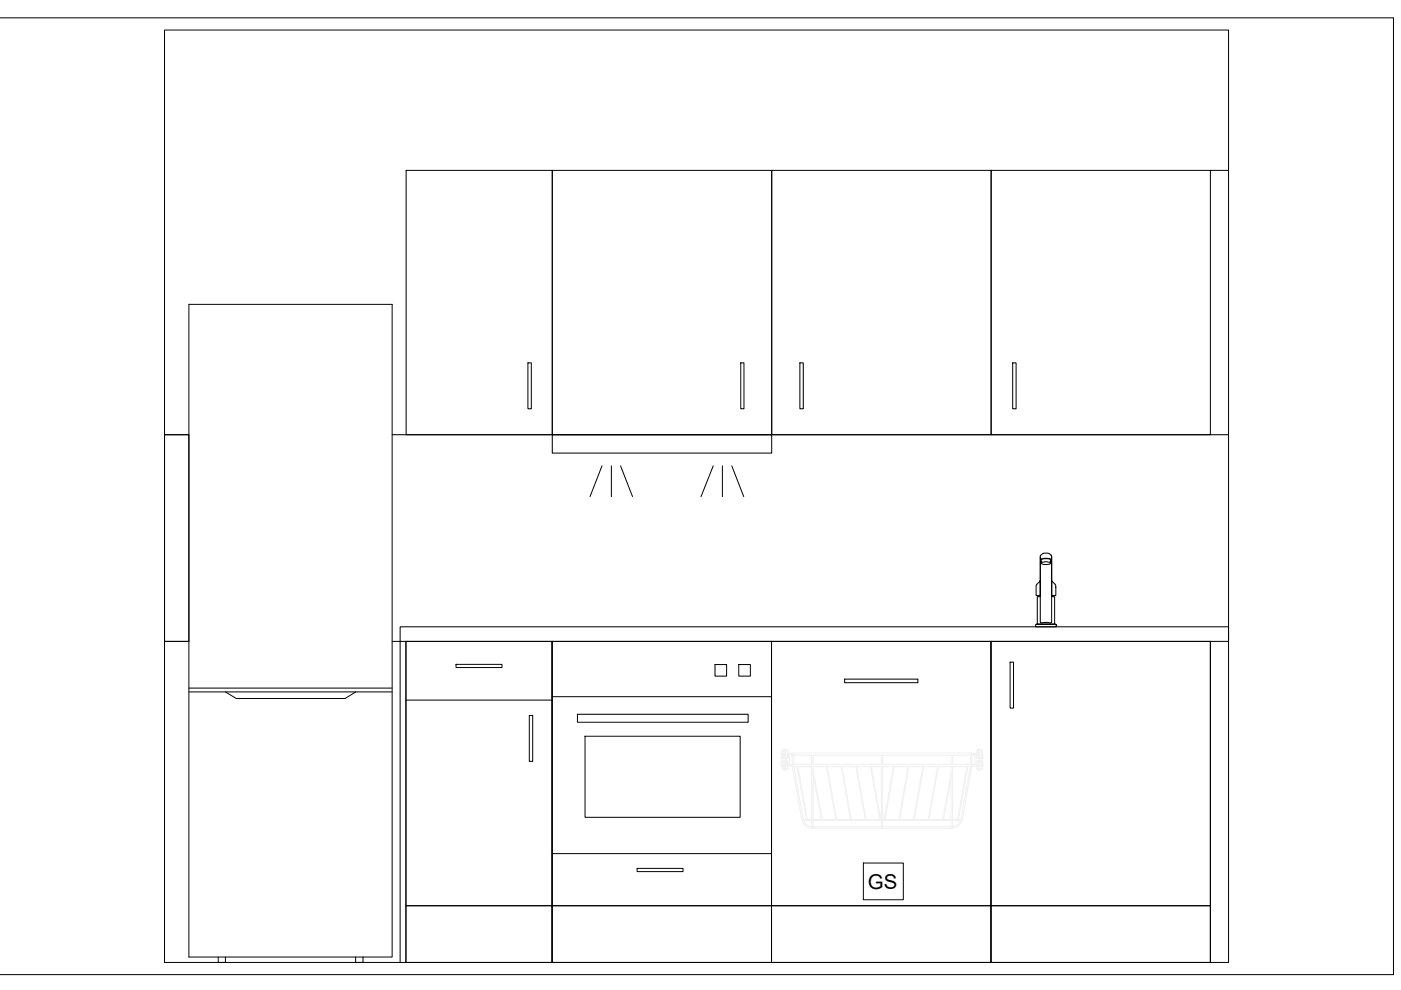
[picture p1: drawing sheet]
<svg xmlns="http://www.w3.org/2000/svg" width="297mm" height="210mm" viewBox="0 0 297 210" stroke-linecap="round" stroke-linejoin="round" font-family="sans-serif">
<defs><g id="words">
<text font-size="4.3" x="184" y="188.5">GS</text>
</g></defs>
<!-- layer: 0 -->
<g fill="none" stroke="#000" stroke-width=".21">
<path d="M0 3.8h295.4v202.8h-295.4M34.9 6.4h225.6v197.7h-225.6zM256.6 36.1h3.9M34.9 92.2h5.1v43.8h-5.1zM34.9 92.2h5.1M83.1 92.2h177.4M34.9 136h5.1M83.1 136h1.7v-3.1h175.7v3.1h-175.7v68.1M86.1 136v68.1M117.1 136v68.1M163.6 136v68.1M210.1 136v68.1"/>
<path d="M256.6 136v68.1M210.1 192h46.5v12.1h-46.5z"/>
</g>
<!-- layer: BASE -->
<g fill="none" stroke="#000" stroke-width=".21">
<path d="M220.6 118v14l.3 .1 .4-.1h.9l.4 .1 .4-.1v-14M220.6 118.8l.1 .3a.76 .76 0 0 0 1.2 .6 .68 .68 0 0 0 .9-.8l.2-.1v7.7h.6v5.8h-3.7v-5.8h.7zM220.6 117.7a1.49 1.49 0 0 1 2.4 .3v.7a2.6 2.6 0 0 0-2.4 0zM220.8 118.5h1.4a.4 .4 0 0 1 .4 .1 .4 .4 0 0 1 .1 .4v.3l-.7-.2-1.2 .2zM222.8 118.8v.2M117.1 136h46.5v56h-46.5zM210.1 136h46.5v56h-46.5zM219.6 132.4l4.3-.1v.6h-4.3zM219.7 132.3h4.2M219.8 123.8l.8-.7v3.2h-.9v-2.1zM223 123.1l.7 .7 .2 .4v2.1h-.9zM117.1 147.7h46.5"/>
<path d="M122.4 151.4h36.2v1.7h-36.2zM124 156.1h32.9v17.2h-32.9zM151.6 140.9h2.5v2.5h-2.5zM156.6 140.9h2.5v2.5h-2.5zM214.2 140.4h.7v9.7h-.7zM117.1 192h46.5v12.1h-46.5zM117.1 181h46.5M135.1 184.1h9.7v.7h-9.7z"/>
</g>
<!-- layer: DISHWASHER -->
<g fill="none" stroke="#f0f0f0" stroke-width=".21">
<path d="M165.6 159.7l.3 .4M165.6 159.1v3.3l.3-.3M165.8 159.8h.1M165.9 159.7h.1M165.9 159.3h.1M166 159v.1M166.3 158.8l-.2 .1M166.3 158.8h.2M166.3 158.8v2.1M166.5 158.8l.4 .3v1.8h-1v-1.8l.3-.2M166.5 158.8v2.1M166.7 158.9h.1"/>
<path d="M166.9 159.7h.1M166.9 159.3h.1M166.9 159.7h1M167.9 160l.2 .1h4v2h-4.2M167.9 159.7v.1M206.1 159.7h1M206.1 159.7l.1 .2-.2 .2h-4.1M206.1 159.7h-38h-.2l.1 2.8M207.1 159.7h.1M207.1 159.3h.1M207.3 158.9h.1M207.5 158.8l-.4 .3v1.8h1l-.1-1.8"/>
<path d="M207.5 158.8h.2M207.5 158.8v2.1M207.7 158.8l.4 .3M207.7 158.8v2.1M207.9 158.9h.1M208.1 159.7h.1M208.1 159.3h.1M208.2 159.9h.1M208.2 159.8l-.1 .1M208.3 159.7h.1v2.7h-.1M208.3 159.7l-.1 .1M165.7 162.4h.1"/>
<path d="M165.8 162.3v.1M165.9 162.2h.1M165.9 160h.1M165.9 162.4h.1M165.9 160.5h.1M165.9 161.7h.1M165.9 162.9h.1M165.9 160.7l.3 .2M165.9 161.3h1v1.8l-.2 .2h-.5l-.3-.2zM166 160.7v.1M166 161.4v.1M166 163.1v.1"/>
<path d="M166 161.5h-.1M166 160.8h.1M166 163.2h.1M166.3 161.3l-.3 .1M166.3 161.3v2M166.5 161.3v2M166.6 161.3l.3 .1M166.9 161.4v.1M166.9 163.1v.1M166.9 161.5h.1M166.9 162.2h.1M166.9 160h.1"/>
<path d="M166.9 162.4h.1M166.9 160.5h.1M166.9 161.7h.1M166.9 162.9h.1M166.9 160h1M166.9 160.7l-.2 .2M166.9 162.2h1M166.9 162.4h1M166.9 160.3l.1-.2 .3 .1v1.7l-.2 .2-.2-.2M167 160.2h.1M167 161.9h.1M167.9 162.1h.1"/>
<path d="M167.9 162.4h.1M167.9 160h.1M168 162.5h.1M168 162.5l2 11.4a2.22 2.22 0 0 0 2.2 1.7M168.1 162.1h.1M168.1 160.1h.1M168.3 162.1h.1M168.3 160.1h.1M168.3 160.1v2M168.3 162.5l2 11.3M169 162.5l2 11.3M169.2 162.5l2 11.3"/>
<path d="M170.3 173.8h.7M170.3 173.8l.1 .2M170.4 174a1.76 1.76 0 0 0 1.7 1.3M170.4 174h1.7M171.2 173.8h.1M171.2 173.8h.9M172.1 175.3h.1M172.1 173.8h.1M172.1 174h.1M172.1 162.5v13M172.1 175.5l.1 .1M172.1 175.6h.1"/>
<path d="M172.2 175.6h.1M172.2 175.6h29.6M172.3 162.1h14.6M172.3 160.1h14.6M172.4 175.3h.1M172.4 173.8h.1M172.4 174h.1M172.4 163.1h.1M172.4 162.5v13l-.2 .1M172.4 160.1v2M172.4 173.8h1.7M172.4 175.3h14.5"/>
<path d="M172.4 174h14.5M172.4 163.1l1.9 10.7M172.4 164l1.7 9.8M174.1 173.8h.1M174.3 173.8h.1M174.3 173.8h2.9M175.2 162.5l2 11.3M175.4 162.5l2 11.3M177.4 173.8h.1M177.4 173.8h2.9M178.4 162.5l1.9 11.3M178.5 162.5l2 11.3"/>
<path d="M180.3 173.8h.1M180.5 173.8h.1M180.5 173.8h3M181.4 162.5l2.1 11.3M181.6 162.5l2 11.3M183.5 173.8h.1M183.6 173.8h.1M183.6 173.8h3M184.6 162.5l2 11.3M184.7 162.5l2 11.3M186.6 173.8h.1M186.7 173.8h.1"/>
<path d="M186.7 173.8h.2M186.9 173.8h.1M186.9 175.3h.1M186.9 174h.1M186.9 162.5v13l.1 .1 .2-.1v-13M186.9 160.1v2M187.1 175.6h.1M187.1 162.1h14.6M187.1 160.1h14.6M187.2 175.3h.1M187.2 174h.1M187.2 173.8h.1"/>
<path d="M187.2 160.1v2M187.2 173.8h.3M187.2 175.3h14.4M187.2 174h14.4M187.5 173.8h.1M187.6 173.8h.1M187.6 173.8h3M189.4 162.5l-1.9 11.3M189.6 162.5l-2 11.3M190.6 173.8h.1M190.7 173.8h.1M190.7 173.8h3"/>
<path d="M192.6 162.5l-2 11.3M192.7 162.5l-2 11.3M193.7 173.8h.1M193.8 173.8h.1M193.8 173.8h3M195.7 162.5l-2 11.3M195.8 162.5l-2 11.3M196.8 173.8h.1M196.9 173.8h.1M196.9 173.8h3M198.8 162.5l-2 11.3M199 162.5l-2.1 11.3"/>
<path d="M199.9 173.8h.1M200.1 173.8h.1M200.1 173.8h1.5M201.6 175.3h.1M201.6 173.8h.1M201.6 174h.1M201.6 162.5l.1 13M201.6 160.1v2M201.6 164l-1.7 9.8M201.6 164.9l-1.5 8.9M201.7 175.6h.1M201.7 175.5v.1"/>
<path d="M201.8 175.6h.1M201.9 162.1h4.2M201.9 175.4v.1M201.9 173.8h1.1M201.9 175.3h.1M201.9 174h1.7M201.9 163.2h.1M202 162.5l-.2 13.1M202 160.1v2M202.1 162.5l-.1 .7M203 173.8h.1M203.2 173.8h.5"/>
<path d="M203.6 174a1.76 1.76 0 0 1-1.6 1.3M203.7 173.8l-.1 .2M205 162.5l-2 11.3M205.2 162.5l-2 11.3M205.7 162.5l-2 11.3M205.8 160.1v2M205.9 162.1h.1M205.9 160.1h.1M206 162.1h.1M206 162.5h.1M206 162.5l-2 11.4a2.22 2.22 0 0 1-2.2 1.7M206.1 162.4h.1"/>
<path d="M206.1 160h.1M206.1 162.1h.1M206.1 160h1M206.1 162.2h1M206.1 162.4h1M206.1 162.2l.1 .2-.2 .1h-38M206.1 160v2.2M207.1 160h.1M207.1 160.5h.1M207.1 162.2h.1M207.1 162.4h.1M207.1 161.7h.1"/>
<path d="M207.1 162.9h.1M207.1 160.6l.2 .3M207.1 160.2l-.1-.1-.3 .1v1.7l.2 .2 .2-.2M207.1 161.5h.1M207.2 160.8h.1M207.2 163.2h.1M207.4 161.3l-.3 .3M207.5 161.3v2M207.7 161.3v2M207.8 161.3l.2 .1M207.8 161.3h.1M208 161.4l.1 .2"/>
<path d="M208 161.5l.1 .1M208.1 160h.1M208.1 160.5h.1M208.1 162.2h.1M208.1 162.4h.1M208.1 162.9h.1M208.1 161.7h.1M208.1 160.7h-.1M208.1 163.1h-.1M208.1 163v-1.7h-1v1.8l.2 .2 .7-.1M208.1 160.5l-.2 .4M208.1 163l-.1 .2"/>
<path d="M208.1 162.2l.1 .2M208.2 162.4h.1"/>
</g>
<path d="M163.6 136h46.5v56h-46.5zM179.1 144h15.5v.8h-15.5zM163.6 192h46.5v12.1h-46.5zM183 183h8.5v7.8h-8.5z" fill="none" stroke="#000" stroke-width=".21"/>
<!-- layer: BOTTOM- 400_2 -->
<path d="M111.9 76.9h.7v9.8h-.7zM157.1 76.9h.6v9.8h-.6zM169.6 76.9h.7v9.8h-.7zM214.7 76.9h.7v9.8h-.7zM86.1 136h31v56h-31zM86.1 148.4h31M96.7 140.9h9.7v.6h-9.7zM112.2 151.7h.7v9.7h-.7zM86.1 192h31v12.1h-31z" fill="none" stroke="#000" stroke-width=".21"/>
<!-- layer: REFRIGERATOR -->
<path d="M40 64.5h43.1v138.4h-43.1zM40 145.9h43.1M40 146.7h43.1M47.8 146.7l2.3 1.4h23.1l2.2-1.4M46.3 202.9v1.2h1.5v-1.2M75.4 202.9v1.2h1.6v-1.2" fill="none" stroke="#000" stroke-width=".21"/>
<!-- layer: TOP - 400_1 -->
<path d="M86.1 36.1h31v56.1h-31z" fill="none" stroke="#000" stroke-width=".21"/>
<!-- layer: ASPIRATOR -->
<path d="M117.1 36.1h46.5v56.1h-46.5zM117.1 92.2h46.5v3.9h-46.5zM127.6 98.8l-2.5 6.5M129.6 98.8v6.5M131.6 98.8l2.5 6.5M151.2 98.8l-2.6 6.5M153.2 98.8v6.5M155.2 98.8l2.5 6.5" fill="none" stroke="#000" stroke-width=".21"/>
<!-- layer: TOP - 600_3 -->
<path d="M163.6 36.1h46.5v56.1h-46.5zM210.1 36.1h46.5v56.1h-46.5z" fill="none" stroke="#000" stroke-width=".21"/>
<use href="#words"/>
</svg>
